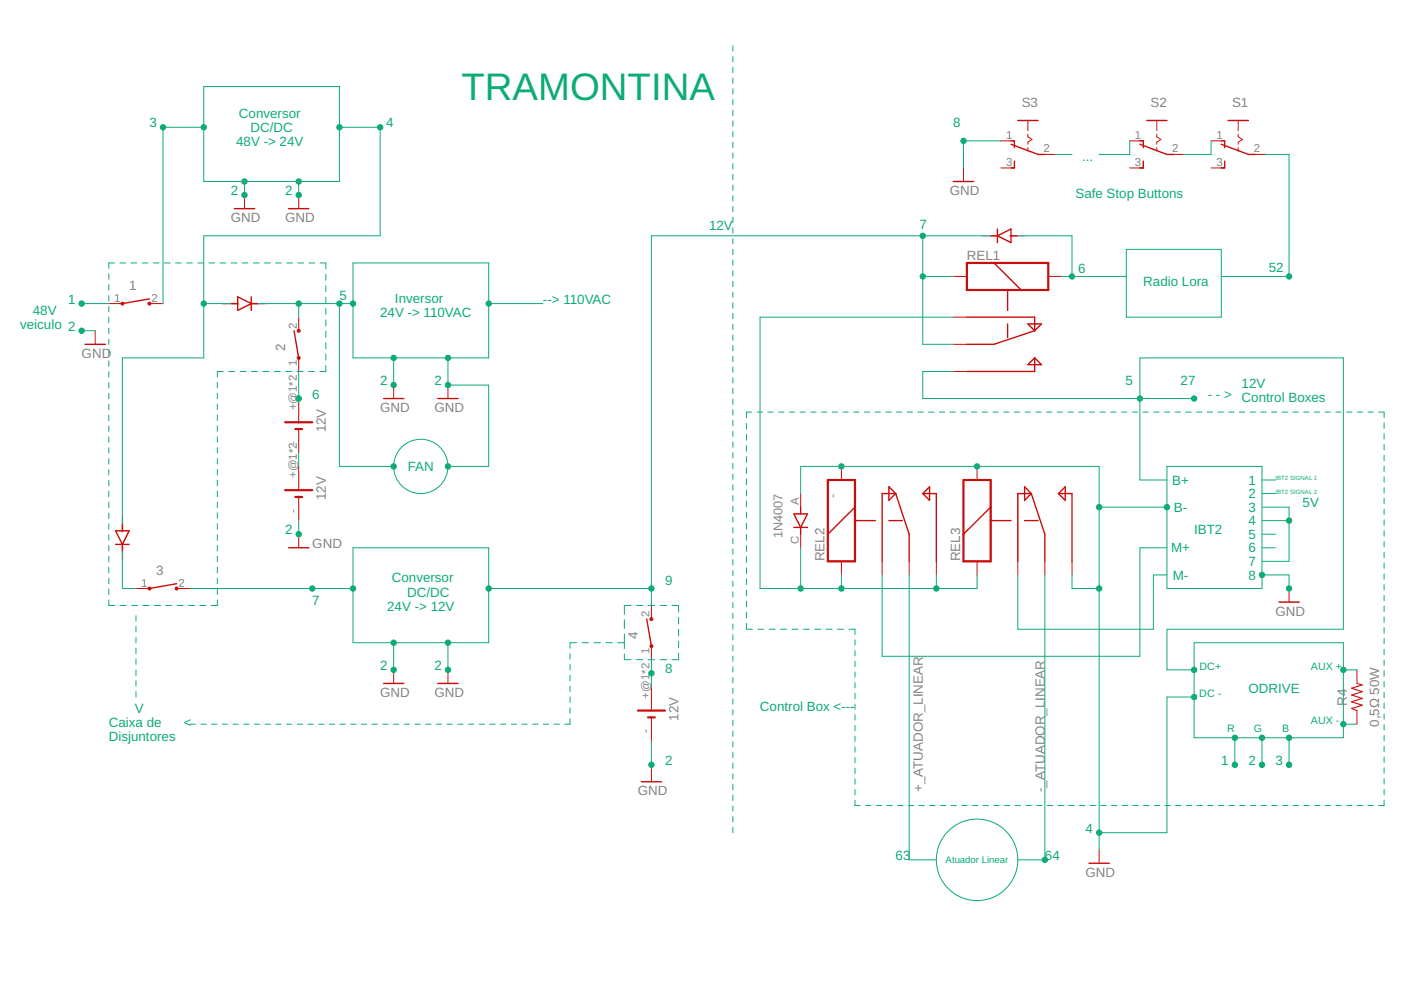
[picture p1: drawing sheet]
<svg xmlns="http://www.w3.org/2000/svg" width="297mm" height="210mm" viewBox="0 0 297 210" stroke-linecap="round" stroke-linejoin="round" font-family="sans-serif">
<defs><g id="words">
<text font-size="8.1" fill="#0dab76" x="97.9" y="21.2">TRAMONTINA</text>
<g font-size="2.8" fill="#808080">
<text x="216.6" y="22.7">S3</text>
<text x="244" y="22.7">S2</text>
<text x="261.2" y="22.7">S1</text>
<text x="201.4" y="41.4">GND</text>
<text x="49" y="47.1">GND</text>
<text x="60.5" y="47.1">GND</text>
<text x="205" y="55">REL1</text>
<text x="27.4" y="61.5">1</text>
<text x="17.3" y="75.9">GND</text>
<text x="60.5" y="74.4" transform="rotate(-90 60.5 74.4)">2</text>
<text x="80.6" y="87.4">GND</text>
<text x="92.1" y="87.4">GND</text>
<text x="69.1" y="91.7" transform="rotate(-90 69.1 91.7)">12V</text>
<text x="69.1" y="106.1" transform="rotate(-90 69.1 106.1)">12V</text>
<text x="66.2" y="116.1">GND</text>
<text x="174.8" y="119" transform="rotate(-90 174.8 119)">REL2</text>
<text x="203.6" y="119" transform="rotate(-90 203.6 119)">REL3</text>
<text x="33.1" y="121.9">3</text>
<text x="270.4" y="130.5">GND</text>
<text x="135.2" y="135.6" transform="rotate(-90 135.2 135.6)">4</text>
<text x="80.6" y="147.8">GND</text>
<text x="92.1" y="147.8">GND</text>
<text x="285.6" y="149.6" transform="rotate(-90 285.6 149.6)">R4</text>
<text x="143.9" y="152.8" transform="rotate(-90 143.9 152.8)">12V</text>
<text x="292.4" y="154.1" transform="rotate(-90 292.4 154.1)">0,5Ω 50W</text>
<text x="195.7" y="167.9" transform="rotate(-90 195.7 167.9)">+_ATUADOR_LINEAR</text>
<text x="221.5" y="167.9" transform="rotate(-90 221.5 167.9)">-_ATUADOR_LINEAR</text>
<text x="135.2" y="168.6">GND</text>
<text x="230.2" y="185.9">GND</text>
</g>
<g font-size="2.8" fill="#0dab76">
<text x="31.7" y="27">3</text>
<text x="50.7" y="25">Conversor</text>
<text x="53.1" y="28">DC/DC</text>
<text x="81.9" y="27">4</text>
<text x="202.1" y="27">8</text>
<text x="50.1" y="31">48V -&gt; 24V</text>
<text x="229.4" y="34.2">...</text>
<text x="49" y="41.4">2</text>
<text x="60.5" y="41.4">2</text>
<text x="228" y="42.1">Safe Stop Buttons</text>
<text x="150.3" y="48.8">12V</text>
<text x="194.9" y="48.6">7</text>
<text x="228.6" y="57.9">6</text>
<text x="269" y="57.8">52</text>
<text x="14.4" y="64.4">1</text>
<text x="72" y="63.5">5</text>
<text x="83.7" y="64.2">Inversor</text>
<text x="115.1" y="64.4">--&gt; 110VAC</text>
<text x="242.4" y="60.6">Radio Lora</text>
<text x="4.3" y="69.8">veiculo 2</text>
<text x="7" y="66.7">48V</text>
<text x="80.6" y="67.2">24V -&gt; 110VAC</text>
<text x="80.6" y="81.6">2</text>
<text x="92.1" y="81.6">2</text>
<text x="238.6" y="81.6">5</text>
<text x="250.3" y="81.6">27</text>
<text x="263.2" y="82.2">12V</text>
<text x="66.2" y="84.5">6</text>
<text x="256.1" y="84.5">- - &gt;</text>
<text x="263.2" y="85.2">Control Boxes</text>
<text x="86.5" y="99.9">FAN</text>
<text x="248.5" y="102.8">B+</text>
<text x="264.7" y="102.8">1</text>
<text x="264.7" y="105.6">2</text>
<text x="276.2" y="107.5">5V</text>
<text x="60.5" y="113.3">2</text>
<text x="248.9" y="108.5">B-</text>
<text x="253.2" y="113.3">IBT2</text>
<text x="264.7" y="108.5">3</text>
<text x="264.7" y="111.4">4</text>
<text x="248.3" y="117.1">M+</text>
<text x="264.7" y="114.3">5</text>
<text x="264.7" y="117.1">6</text>
<text x="83.1" y="123.5">Conversor</text>
<text x="141" y="124.1">9</text>
<text x="248.7" y="122.9">M-</text>
<text x="264.7" y="120">7</text>
<text x="264.7" y="122.9">8</text>
<text x="66.2" y="128.4">7</text>
<text x="82.1" y="129.5">24V -&gt; 12V</text>
<text x="86.3" y="126.5">DC/DC</text>
<text x="80.6" y="142">2</text>
<text x="92.1" y="142">2</text>
<text x="141" y="142.8">8</text>
<text x="264.7" y="146.9">ODRIVE</text>
<text x="23.1" y="154.1">Caixa de</text>
<text x="28.6" y="151.1">V</text>
<text x="39" y="154.1">&lt;</text>
<text x="161.1" y="150.7">Control Box &lt;---</text>
<text x="23.1" y="157.1">Disjuntores</text>
<text x="141" y="162.2">2</text>
<text x="258.9" y="162.2">1</text>
<text x="264.7" y="162.2">2</text>
<text x="270.4" y="162.2">3</text>
<text x="230.2" y="176.5">4</text>
<text x="189.9" y="182.3">63</text>
<text x="221.5" y="182.3">64</text>
</g>
<g font-size="2.7" fill="#808080">
<text x="177.4" y="105.5" transform="rotate(-90 177.4 105.5)">-</text>
<text x="165.9" y="114.1" transform="rotate(-90 165.9 114.1)">1N4007</text>
</g>
<g font-size="2.4" fill="#808080">
<text x="213.3" y="29.5">1</text>
<text x="240.6" y="29.5">1</text>
<text x="257.9" y="29.5">1</text>
<text x="213.3" y="35.2">3</text>
<text x="221.2" y="32.3">2</text>
<text x="240.6" y="35.2">3</text>
<text x="248.5" y="32.3">2</text>
<text x="257.9" y="35.2">3</text>
<text x="265.8" y="32.3">2</text>
<text x="24.2" y="64">1</text>
<text x="32.1" y="64">2</text>
<text x="62.9" y="69.7" transform="rotate(-90 62.9 69.7)">2</text>
<text x="62.9" y="77.6" transform="rotate(-90 62.9 77.6)">1</text>
<text x="62.9" y="87" transform="rotate(-90 62.9 87)">+@1*2</text>
<text x="62.9" y="101.4" transform="rotate(-90 62.9 101.4)">+@1*2-</text>
<text x="169.4" y="107.1" transform="rotate(-90 169.4 107.1)">A</text>
<text x="62.9" y="108.7" transform="rotate(-90 62.9 108.7)">-</text>
<text x="169.4" y="115.4" transform="rotate(-90 169.4 115.4)">C</text>
<text x="29.9" y="124.4">1</text>
<text x="37.9" y="124.4">2</text>
<text x="137.7" y="130.8" transform="rotate(-90 137.7 130.8)">2</text>
<text x="137.7" y="138.8" transform="rotate(-90 137.7 138.8)">1</text>
<text x="137.7" y="148.1" transform="rotate(-90 137.7 148.1)">+@1*2</text>
<text x="137.7" y="155.5" transform="rotate(-90 137.7 155.5)">-</text>
</g>
<g font-size="2.3" fill="#0dab76">
<text x="254.3" y="142">DC+</text>
<text x="278" y="142">AUX +</text>
<text x="254.3" y="147.8">DC -</text>
<text x="260.2" y="155.1">R</text>
<text x="265.8" y="155.1">G</text>
<text x="271.8" y="155.1">B</text>
<text x="278" y="153.5">AUX -</text>
</g>
<text font-size="2" fill="#0dab76" x="200.5" y="183">Atuador Linear</text>
<g font-size="1.3" fill="#0dab76">
<text x="270.4" y="101.8">IBT2 SIGNAL 1</text>
<text x="270.4" y="104.6">IBT2 SIGNAL 2</text>
</g>
<g font-size=".6" fill="#ffba08">
<text x="208.1" y="50.2">SpiceOrder 2</text>
<text x="213.9" y="50.2">SpiceOrder 1</text>
<text x="47.1" y="64.6">SpiceOrder 1</text>
<text x="52.8" y="64.6">SpiceOrder 2</text>
<text x="26.2" y="113" transform="rotate(-90 26.2 113)">SpiceOrder 1</text>
<text x="26.2" y="118.7" transform="rotate(-90 26.2 118.7)">SpiceOrder 2</text>
</g>
</g></defs>
<g fill="none" stroke="#c90d0c" stroke-width=".3">
<path d="M202.1 38.5h4.3M214.4 30.6l5.7 2.1h1.4M214.4 29.9h.7v1.4M215.1 34.2v1.4h-.7M215.8 25.5h4.3M241.7 30.6l5.7 2.1h1.5M241.7 29.9h.7v1.4M242.4 34.2v1.4h-.7M243.1 25.5h4.3M258.9 30.6l5.8 2.1h1.4M258.9 29.9h.8v1.4M259.7 34.2v1.4h-.8"/>
<path d="M260.4 25.5h4.3M49.7 44.2h4.3M61.2 44.2h4.3M210 50h1.5M210.8 55.8l5.7 5.7M211.5 50l2.9-1.4v2.8zM211.5 48.6v2.8M214.4 50h1.4M18 73h4.4M31.7 63.4l-5.7 1M49 64.4h1.4M50.4 62.9l2.9 1.5-2.9 1.4z"/>
<path d="M53.3 62.9v2.9M53.3 64.4h1.4M62.3 70.1l1 5.8M205 67.2h14.4v2.9M213.6 61.5v4.3M213.6 68.7v2.9M217.9 68.7h2.9l-1.4 1.4zM217.9 77.3l1.5-1.4 1.4 1.4zM219.4 70.1l-8.6 2.9h-5.8M219.4 75.9v2.9h-14.4M81.3 84.5h4.3M92.8 84.5h4.3"/>
<path d="M24.5 112.5h2.9l-1.4 2.9zM24.5 115.4h2.9M26 111.1v1.4M26 115.4v1.5M61.2 116.1h4.3M168.3 109h2.9l-1.4 2.8zM168.3 111.8h2.9M169.8 107.5v1.5M169.8 111.8v1.5M181.3 107.5l-5.8 5.8M181.3 110.4h4.3M188.5 103.2l1.4 1.4-1.4 1.5z"/>
<path d="M188.5 110.4h2.8M189.9 104.6h-2.9v14.4M189.9 104.6l2.9 8.7v5.7M195.6 104.6h2.9v14.4M197.1 103.2v2.9l-1.5-1.5zM210 110.4h4.4M210 107.5l-5.7 5.8M217.2 110.4h2.9M217.2 103.2l1.5 1.4-1.5 1.5zM218.7 104.6h-2.9v14.4M218.7 104.6l2.8 8.7v5.7M224.4 104.6h2.9v14.4"/>
<path d="M225.8 103.2v2.9l-1.4-1.5zM37.4 123.8l-5.7 1M137.1 131.3l1 5.7M271.2 127.7h4.3M81.3 144.9h4.3M92.8 144.9h4.3M136 165.8h4.3M230.9 183h4.3"/>
</g>
<g fill="#c90d0c" stroke="#c90d0c" stroke-width=".21">
<circle cx="26" cy="64.4" r=".32"/>
<circle cx="31.7" cy="64.4" r=".32"/>
<circle cx="63.3" cy="75.9" r=".32"/>
<circle cx="63.3" cy="70.1" r=".32"/>
<circle cx="31.7" cy="124.8" r=".32"/>
<circle cx="37.4" cy="124.8" r=".32"/>
<circle cx="138.1" cy="137" r=".32"/>
<circle cx="138.1" cy="131.3" r=".32"/>
</g>
<g fill="none" stroke="#c90d0c" stroke-width=".21">
<path d="M204.3 35.6v2.9M212.2 35.6h2.9M212.2 29.9h2.9M217.9 25.5v2.2M217.9 28.4v.6l.9 .6-.9 .5v.5M217.9 31.3v.7M220.8 32.7h2.9M239.5 35.6h2.9M239.5 29.9h2.9M245.3 25.5v2.2M245.3 28.4v.6l.8 .6-.8 .5v.5M245.3 31.3v.7"/>
<path d="M248.1 32.7h2.9M256.8 35.6h2.9M256.8 29.9h2.9M262.5 25.5v2.2M262.5 28.4v.6l.9 .6-.9 .5v.5M262.5 31.3v.7M265.4 32.7h2.9M51.8 41.4v2.8M63.3 41.4v2.8M202.1 58.6h2.9M222.2 58.6h2.9M20.2 70.1v2.9"/>
<path d="M23.1 64.4h2.9M31.7 64.4h2.9M63.3 67.2v2.9M63.3 75.9v2.9M202.1 67.2h2.9M202.1 73h2.9M202.1 78.8h2.9M63.3 84.5v5M63.3 91v5M63.3 98.9v5M83.5 81.6v2.9M95 81.6v2.9"/>
<path d="M178.4 98.9v2.9M207.2 98.9v2.9M63.3 105.4v5M63.3 113.3v2.8M169.8 104.6v2.9M169.8 113.3v2.8M178.4 119v2.9M187 119v2.9M192.8 119v2.9M198.5 119v2.9M207.2 119v2.9M215.8 119v2.9"/>
<path d="M221.5 119v2.9M227.3 119v2.9M28.8 124.8h2.9M37.4 124.8h2.9M138.1 128.4v2.9M138.1 137v2.9M273.3 124.8v2.9M83.5 142v2.9M95 142v2.9M138.1 145.6v5.1M138.1 152.1v5M287.7 142v2.9"/>
<path d="M287.7 150.7v2.8M138.1 162.9v2.9M233 180.1v2.9"/>
</g>
<path d="M205 55.8h17.2v5.7h-17.2zM60.5 89.5h5.7M62.6 91h1.5M60.5 103.9h5.7M62.6 105.4h1.5M175.5 101.8h5.8v17.2h-5.8zM204.3 101.8h5.7v17.2h-5.7zM135.3 150.7h5.7M137.4 152.1h1.4" fill="none" stroke="#c90d0c" stroke-width=".47"/>
<path d="M287.7 144.9l1.1 .3-2.2 .7 2.2 .7-2.2 .8 2.2 .7-2.2 .7 2.2 .7-2.2 .7 1.1 .5" fill="none" stroke="#c90d0c" stroke-width=".23"/>
<g fill="none" stroke="#0dab76" stroke-width=".21">
<path d="M43.2 18.4h28.8v20.1h-28.8zM155.4 9.7v1.2M155.4 12v1.1M155.4 14.3v1.1M155.4 16.5v1.2M155.4 18.8v1.1M43.2 27h-8.6v37.4M51.8 38.5v2.9M63.3 38.5v2.9M72 27h8.6v23h-37.4v25.9h-17.2v35.2M155.4 21.1v1.1M155.4 23.3v1.2"/>
<path d="M155.4 25.6v1.2M155.4 27.9v1.1M155.4 30.1v1.2M155.4 32.4v1.1M155.4 34.7v1.1M155.4 37v1.1M155.4 39.2v1.2M212.2 29.9h-7.9v5.7M223.7 32.7h3.6M239.5 29.9v2.8h-6.5M256.8 29.9v2.8h-5.8M268.3 32.7h5v25.9h-14.4"/>
<path d="M23.1 58.1v1.1M24.3 55.8h-1.2v1.1M25.4 55.8h1.2M27.8 55.8h1.2M30.1 55.8h1.3M32.5 55.8h1.2M34.9 55.8h1.2M37.2 55.8h1.2M39.6 55.8h1.2M41.9 55.8h1.3M44.3 55.8h1.2M46.7 55.8h1.2"/>
<path d="M49 55.8h1.2M51.4 55.8h1.2M53.7 55.8h1.2M56.1 55.8h1.2M58.4 55.8h1.2M60.8 55.8h1.2M63.1 55.8h1.3M65.5 55.8h1.2M67.9 55.8h1.2v1.2M69.1 58.2v1.2M74.8 55.8h28.8v20.1h-28.8zM155.4 41.5v1.1"/>
<path d="M155.4 43.8v1.1M155.4 46v1.2M155.4 48.3v1.1M155.4 50.6v1.1M155.4 52.9v1.1M155.4 55.1v1.2M155.4 57.4v1.1M155.4 59.6v1.2M195.6 50v23h6.5M195.6 58.6h6.5M210 50h-71.9v78.4M215.8 50h11.5v8.6"/>
<path d="M225.1 58.6h13.7M238.8 52.9h20.1v14.3h-20.1zM17.3 70.1h2.9M17.3 64.4h5.8M23.1 60.3v1.2M23.1 62.7v1.1M23.1 65v1.1M23.1 67.3v1.1M23.1 69.6v1.1M23.1 71.9v1.1M23.1 74.2v1.2M23.1 76.5v1.2"/>
<path d="M23.1 78.8v1.2M43.2 64.4h5.8M47.3 78.8h-1.2v1.1M48.5 78.8h1.3M50.9 78.8h1.3M53.3 78.8h1.3M54.7 64.4h20.1M55.7 78.8h1.3M58.1 78.8h1.3M60.6 78.8h1.2M63 78.8h1.3M63.3 64.4v2.8"/>
<path d="M63.3 78.8v5.7M65.4 78.8h1.3M69.1 77.5v1.3h-1.3M69.1 60.6v1.2M69.1 63v1.3M69.1 65.4v1.3M69.1 67.8v1.3M69.1 70.2v1.3M69.1 72.6v1.3M69.1 75.1v1.2M72 64.4v34.5h11.5M83.5 75.9v5.7"/>
<path d="M95 75.9v5.7h8.6v17.3h-8.6M103.6 64.4h11.5M155.4 61.9v1.2M155.4 64.2v1.1M155.4 66.5v1.1M155.4 68.7v1.2M155.4 71v1.1M155.4 73.3v1.1M155.4 75.5v1.2M155.4 77.8v1.2M202.1 67.2h-41v57.6h46.1v-2.9M202.1 78.8h-6.5v5.7h57.6"/>
<path d="M23.1 81.1v1.2M23.1 83.4v1.2M23.1 85.7v1.2M23.1 88v1.2M23.1 90.3v1.2M23.1 92.6v1.2M23.1 94.9v1.2M23.1 97.2v1.2M23.1 99.5v1.2M46.1 81.1v1.1M46.1 83.4v1.1M46.1 85.7v1.1"/>
<path d="M46.1 88v1.2M46.1 90.3v1.2M46.1 92.6v1.2M46.1 94.9v1.2M46.1 97.2v1.2M46.1 99.5v1.2M63.3 96v2.9M155.4 80.1v1.1M155.4 82.4v1.1M155.4 84.6v1.2M155.4 86.9v1.1M155.4 89.2v1.1"/>
<path d="M155.4 91.4v1.2M155.4 93.7v1.1M155.4 96v1.1M155.4 98.2v1.2M158.3 89.7v1.3M158.3 92.1v1.2M158.3 94.5v1.2M158.3 96.8v1.2M158.3 99.2v1.2M159.4 87.4h-1.1v1.2M160.5 87.4h1.2M162.8 87.4h1.1"/>
<path d="M165.1 87.4h1.1M167.3 87.4h1.2M169.6 87.4h1.2M171.9 87.4h1.1M174.2 87.4h1.1M176.4 87.4h1.2M178.7 87.4h1.2M181 87.4h1.1M183.2 87.4h1.2M185.5 87.4h1.2M187.8 87.4h1.1M190.1 87.4h1.1"/>
<path d="M192.3 87.4h1.2M194.6 87.4h1.1M196.9 87.4h1.1M199.2 87.4h1.1M201.4 87.4h1.2M203.7 87.4h1.1M206 87.4h1.1M208.2 87.4h1.2M210.5 87.4h1.1M212.8 87.4h1.1M215.1 87.4h1.1M217.3 87.4h1.2"/>
<path d="M219.6 87.4h1.1M221.9 87.4h1.1M224.2 87.4h1.1M226.4 87.4h1.2M228.7 87.4h1.1M231 87.4h1.1M233.2 87.4h1.2M235.5 87.4h1.1M237.8 87.4h1.1M240.1 87.4h1.1M242.3 87.4h1.2M244.6 87.4h1.1"/>
<path d="M246.9 87.4h1.1M247.4 98.9h20.2v25.9h-20.2zM249.1 87.4h1.2M251.4 87.4h1.2M253.7 87.4h1.1M255.9 87.4h1.2M258.2 87.4h1.2M260.5 87.4h1.1M262.8 87.4h1.1M265 87.4h1.2M267.3 87.4h1.2M269.6 87.4h1.1"/>
<path d="M271.9 87.4h1.1M274.1 87.4h1.2M276.4 87.4h1.1M278.7 87.4h1.1M280.9 87.4h1.2M283.2 87.4h1.2M285.5 87.4h1.1M287.8 87.4h1.1M290 87.4h1.2M292.3 87.4h1.2v1.1M293.5 89.7v1.1M293.5 91.9v1.2"/>
<path d="M293.5 94.2v1.2M293.5 96.5v1.2M293.5 98.8v1.2M23.1 101.9v1.1M23.1 104.1v1.2M23.1 106.4v1.2M23.1 108.8v1.1M23.1 111.1v1.1M23.1 113.4v1.1M23.1 115.7v1.1M23.1 118v1.1M26 116.9v7.9h2.8"/>
<path d="M46.1 101.8v1.2M46.1 104.1v1.2M46.1 106.4v1.2M46.1 108.7v1.2M46.1 111v1.2M46.1 113.3v1.2M46.1 115.7v1.1M46.1 118v1.1M63.3 110.4v2.9M74.8 116.1h28.8v20.2h-28.8zM155.4 100.5v1.1M155.4 102.8v1.1"/>
<path d="M155.4 105.1v1.1M155.4 107.3v1.2M155.4 109.6v1.1M155.4 111.9v1.1M155.4 114.1v1.2M155.4 116.4v1.1M155.4 118.7v1.1M158.3 101.5v1.3M158.3 103.9v1.2M158.3 106.2v1.3M158.3 108.6v1.2M158.3 111v1.2"/>
<path d="M158.3 113.3v1.2M158.3 115.7v1.2M158.3 118v1.3M169.8 104.6v-5.7h63.2v81.2M169.8 116.1v8.7M233 107.5h14.4M247.4 101.8h-5.7v-25.9h43.1v57.5h-37.4v8.6h5.8M247.4 116.1h-5.7v23h-54.7v-17.2M267.6 107.5h5.7v11.5h-5.7M267.6 101.8h2.8M267.6 116.1h2.8M267.6 104.6h2.8"/>
<path d="M267.6 110.4h5.7M267.6 113.3h2.8M293.5 101.1v1.2M293.5 103.4v1.1M293.5 105.7v1.1M293.5 107.9v1.2M293.5 110.2v1.2M293.5 112.5v1.2M293.5 114.8v1.2M293.5 117.1v1.1M293.5 119.4v1.1M23.1 120.3v1.2"/>
<path d="M23.1 122.6v1.2M23.1 124.9v1.2M23.1 127.2v1.2h1.2M25.5 128.4h1.3M27.9 128.4h1.3M28.8 130.5v1.2M28.8 132.8v1.2M28.8 135.1v1.2M28.8 137.4v1.2M28.8 139.7v1.2M30.3 128.4h1.3M32.7 128.4h1.3"/>
<path d="M35.1 128.4h1.3M37.5 128.4h1.3M40 128.4h1.3M40.3 124.8h34.5M42.4 128.4h1.3M46.1 120.3v1.2M46.1 122.6v1.2M46.1 124.9v1.2M46.1 127.2v1.2h-1.3M83.5 136.3v5.7M95 136.3v5.7M103.6 124.8h34.5"/>
<path d="M120.9 138.6v1.1M122.3 136.3h-1.4v1.2M123.4 136.3h1.4M125.9 136.3h1.4M128.4 136.3h1.4M131 136.3h1.4M132.4 138.6v1.3h1.4M132.4 131.4v1.9M132.4 134.4v3.1M133.8 128.4h-1.4v1.9M134.9 128.4h1.4M134.9 139.9h1.4"/>
<path d="M137.4 128.4h1.4M137.4 139.9h1.4M138.1 139.9v5.7M140 128.4h1.4M140 139.9h1.4M142.5 128.4h1.4v1.4M143.9 130.9v1.4M143.9 133.4v1.4M143.9 136v1.4M143.9 138.5v1.4h-1.4M155.4 120.9v1.2M155.4 123.2v1.2"/>
<path d="M155.4 125.5v1.1M155.4 127.7v1.2M155.4 130v1.1M155.4 132.3v1.1M155.4 134.6v1.1M155.4 136.8v1.2M155.4 139.1v1.1M158.3 132.2v1.2h1.2M158.3 120.4v1.2M158.3 122.7v1.3M158.3 125.1v1.2M158.3 127.5v1.2"/>
<path d="M158.3 129.8v1.2M160.7 133.4h1.2M163.1 133.4h1.3M165.5 133.4h1.3M167.9 133.4h1.3M170.3 133.4h1.3M172.7 133.4h1.3M175.2 133.4h1.2M177.6 133.4h1.3M178.4 121.9v2.9M180 133.4h1.3v1.1M181.3 135.7v1.1"/>
<path d="M181.3 137.9v1.2M192.8 121.9v60.4h5.7M198.5 121.9v2.9M215.8 121.9v11.5h28.7v-11.5h2.9M221.5 121.9v60.4h-5.7M227.3 121.9v2.9h5.7M253.2 136.3h31.6v20.1h-31.6zM267.6 121.9h5.7v2.9M293.5 121.7v1.1M293.5 124v1.1M293.5 126.2v1.2M293.5 128.5v1.2"/>
<path d="M293.5 130.8v1.2M293.5 133.1v1.1M293.5 135.4v1.1M293.5 137.6v1.2M293.5 139.9v1.2M28.8 142v1.2M28.8 144.3v1.2M28.8 146.6v1.2M40.3 153.5h1.2M42.6 153.5h1.1M44.9 153.5h1.1M47.1 153.5h1.2"/>
<path d="M49.4 153.5h1.1M51.7 153.5h1.1M53.9 153.5h1.2M56.2 153.5h1.1M58.5 153.5h1.1M60.7 153.5h1.2M63 153.5h1.2M65.3 153.5h1.1M67.5 153.5h1.2M69.8 153.5h1.2M72.1 153.5h1.1M74.4 153.5h1.1"/>
<path d="M76.6 153.5h1.2M78.9 153.5h1.1M81.2 153.5h1.1M83.4 153.5h1.2M85.7 153.5h1.1M88 153.5h1.1M90.2 153.5h1.2M92.5 153.5h1.1M94.8 153.5h1.1M97 153.5h1.2M99.3 153.5h1.1M101.6 153.5h1.1"/>
<path d="M103.8 153.5h1.2M106.1 153.5h1.2M108.4 153.5h1.1M110.7 153.5h1.1M112.9 153.5h1.2M115.2 153.5h1.1M117.5 153.5h1.1M120.9 152.4v1.1h-1.2M120.9 140.9v1.1M120.9 143.2v1.1M120.9 145.5v1.1M120.9 147.8v1.1"/>
<path d="M120.9 150.1v1.1M138.1 157.1v5.8M155.4 141.4v1.1M155.4 143.6v1.2M155.4 145.9v1.1M155.4 148.2v1.1M155.4 150.5v1.1M155.4 152.7v1.2M155.4 155v1.1M155.4 157.2v1.2M155.4 159.5v1.2M181.3 140.2v1.1"/>
<path d="M181.3 142.5v1.1M181.3 144.7v1.2M181.3 147v1.1M181.3 149.3v1.1M181.3 151.5v1.2M181.3 153.8v1.1M181.3 156.1v1.1M181.3 158.3v1.2M253.2 147.8h-5.8v28.8h-14.4M261.8 156.4v5.8M267.6 156.4v5.8M273.3 156.4v5.8"/>
<path d="M284.8 142h2.9M284.8 153.5h2.9M293.5 142.2v1.2M293.5 144.5v1.2M293.5 146.8v1.2M293.5 149.1v1.1M293.5 151.4v1.1M293.5 153.6v1.2M293.5 155.9v1.2M293.5 158.2v1.2M155.4 161.8v1.1M155.4 164.1v1.1"/>
<path d="M155.4 166.3v1.2M155.4 168.6v1.1M155.4 170.9v1.1M155.4 173.1v1.2M155.4 175.4v1.2M181.3 169.7v1.1h1.1M181.3 160.6v1.1M181.3 162.9v1.1M181.3 165.1v1.2M181.3 167.4v1.1M183.5 170.8h1.2M185.8 170.8h1.1"/>
<path d="M188.1 170.8h1.1M190.3 170.8h1.2M192.6 170.8h1.1M194.9 170.8h1.1M197.1 170.8h1.2M199.4 170.8h1.1M201.7 170.8h1.1M203.9 170.8h1.2M206.2 170.8h1.1M208.5 170.8h1.1M210.7 170.8h1.2M213 170.8h1.1"/>
<path d="M215.3 170.8h1.1M217.5 170.8h1.2M219.8 170.8h1.1M222.1 170.8h1.1M224.3 170.8h1.2M226.6 170.8h1.1M228.9 170.8h1.1M231.1 170.8h1.2M233.4 170.8h1.1M235.6 170.8h1.2M237.9 170.8h1.2M240.2 170.8h1.1"/>
<path d="M242.5 170.8h1.1M244.7 170.8h1.2M247 170.8h1.1M249.3 170.8h1.1M251.5 170.8h1.1M253.8 170.8h1.1M256.1 170.8h1.1M258.3 170.8h1.2M260.6 170.8h1.1M262.8 170.8h1.2M265.1 170.8h1.2M267.4 170.8h1.1"/>
<path d="M269.6 170.8h1.2M271.9 170.8h1.1M274.2 170.8h1.1M276.5 170.8h1.1M278.7 170.8h1.1M281 170.8h1.1M283.3 170.8h1.1M285.5 170.8h1.1M287.8 170.8h1.1M290 170.8h1.2M293.5 169.7v1.1h-1.2M293.5 160.5v1.1"/>
<path d="M293.5 162.8v1.1M293.5 165.1v1.1M293.5 167.4v1.1"/>
<circle cx="89.2" cy="98.9" r="5.8"/>
<circle cx="207.2" cy="182.3" r="8.6"/>
</g>
<g fill="#0dab76" stroke="#0dab76" stroke-width=".21">
<circle cx="63.3" cy="84.5" r=".57"/>
<circle cx="63.3" cy="113.3" r=".57"/>
<circle cx="138.1" cy="162.2" r=".57"/>
<circle cx="17.3" cy="70.1" r=".57"/>
<circle cx="247.4" cy="107.5" r=".57"/>
<circle cx="233" cy="124.8" r=".57"/>
<circle cx="178.4" cy="98.9" r=".57"/>
<circle cx="207.2" cy="98.9" r=".57"/>
<circle cx="233" cy="107.5" r=".57"/>
<circle cx="267.6" cy="121.9" r=".57"/>
<circle cx="273.3" cy="124.8" r=".57"/>
<circle cx="233" cy="176.6" r=".57"/>
<circle cx="253.2" cy="142" r=".57"/>
<circle cx="253.2" cy="147.8" r=".57"/>
<circle cx="261.8" cy="156.4" r=".57"/>
<circle cx="267.6" cy="156.4" r=".57"/>
<circle cx="273.3" cy="156.4" r=".57"/>
<circle cx="284.8" cy="142" r=".57"/>
<circle cx="284.8" cy="153.5" r=".57"/>
<circle cx="261.8" cy="162.2" r=".57"/>
<circle cx="267.6" cy="162.2" r=".57"/>
<circle cx="273.3" cy="162.2" r=".57"/>
<circle cx="241.7" cy="84.5" r=".57"/>
<circle cx="253.2" cy="84.5" r=".57"/>
<circle cx="95" cy="75.9" r=".57"/>
<circle cx="83.5" cy="75.9" r=".57"/>
<circle cx="83.5" cy="81.6" r=".57"/>
<circle cx="95" cy="81.6" r=".57"/>
<circle cx="103.6" cy="64.4" r=".57"/>
<circle cx="95" cy="98.9" r=".57"/>
<circle cx="63.3" cy="64.4" r=".57"/>
<circle cx="83.5" cy="98.9" r=".57"/>
<circle cx="72" cy="64.4" r=".57"/>
<circle cx="74.8" cy="64.4" r=".57"/>
<circle cx="74.8" cy="124.8" r=".57"/>
<circle cx="83.5" cy="136.3" r=".57"/>
<circle cx="95" cy="136.3" r=".57"/>
<circle cx="138.1" cy="124.8" r=".57"/>
<circle cx="103.6" cy="124.8" r=".57"/>
<circle cx="83.5" cy="142" r=".57"/>
<circle cx="95" cy="142" r=".57"/>
<circle cx="66.2" cy="124.8" r=".57"/>
<circle cx="195.6" cy="58.6" r=".57"/>
<circle cx="195.6" cy="50" r=".57"/>
<circle cx="43.2" cy="27" r=".57"/>
<circle cx="51.8" cy="38.5" r=".57"/>
<circle cx="63.3" cy="38.5" r=".57"/>
<circle cx="72" cy="27" r=".57"/>
<circle cx="34.6" cy="27" r=".57"/>
<circle cx="80.6" cy="27" r=".57"/>
<circle cx="51.8" cy="41.4" r=".57"/>
<circle cx="63.3" cy="41.4" r=".57"/>
<circle cx="43.2" cy="64.4" r=".57"/>
<circle cx="204.3" cy="29.9" r=".57"/>
<circle cx="138.1" cy="142.7" r=".57"/>
<circle cx="227.3" cy="58.6" r=".57"/>
<circle cx="273.3" cy="110.4" r=".57"/>
<circle cx="221.5" cy="182.3" r=".57"/>
<circle cx="178.4" cy="124.8" r=".57"/>
<circle cx="198.5" cy="124.8" r=".57"/>
<circle cx="169.8" cy="124.8" r=".57"/>
<circle cx="17.3" cy="64.4" r=".57"/>
<circle cx="273.3" cy="58.6" r=".57"/>
</g>
<use href="#words"/>
</svg>
